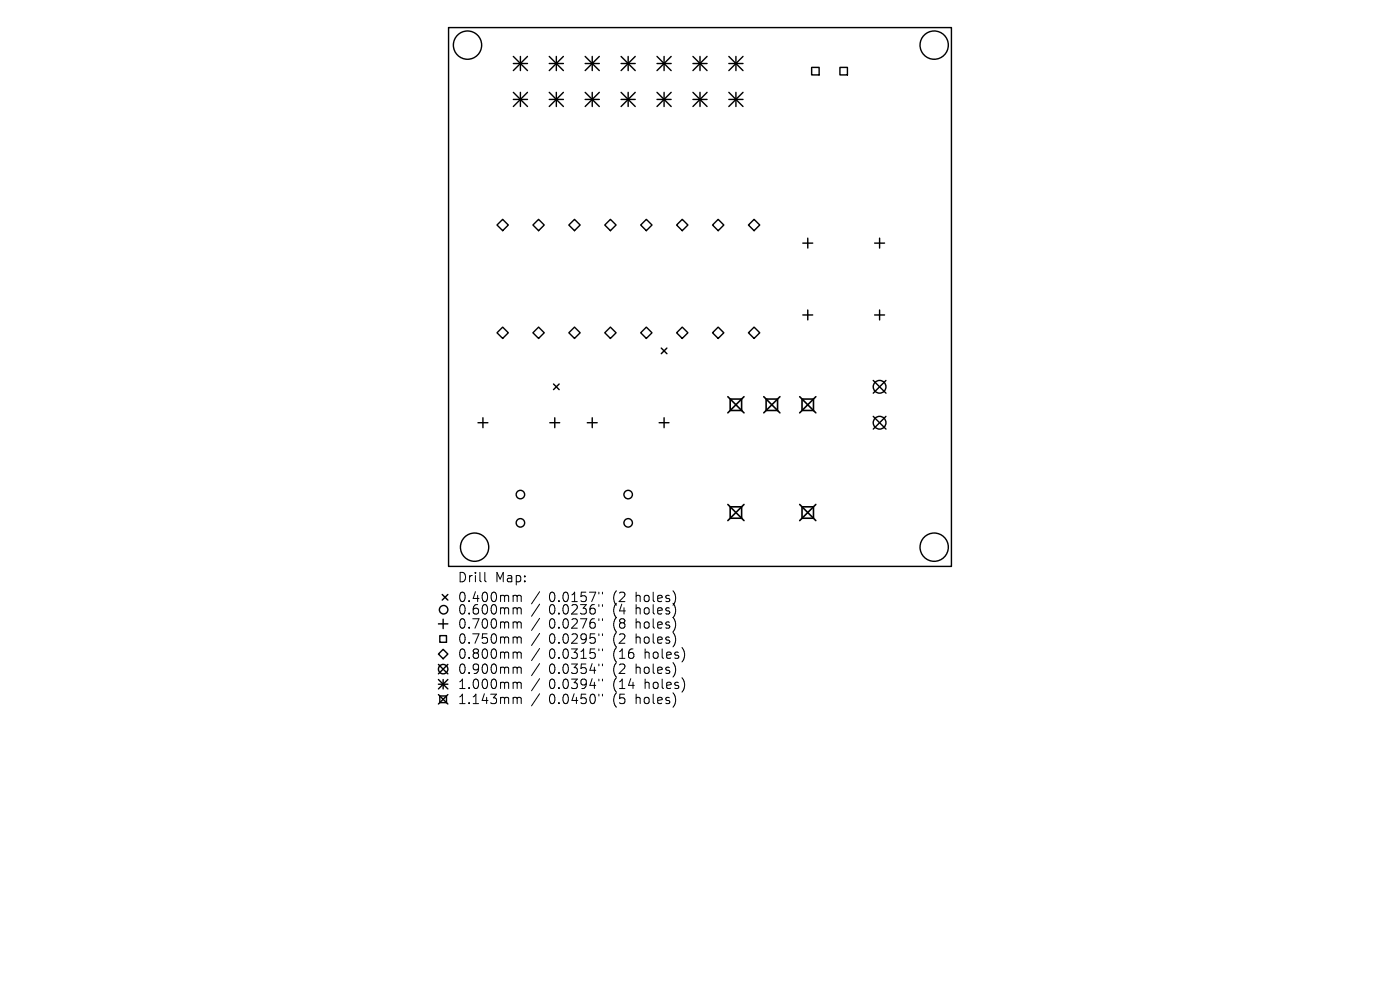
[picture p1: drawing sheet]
<svg xmlns="http://www.w3.org/2000/svg" width="297mm" height="210mm" viewBox="0 0 297 210" stroke-linecap="round" stroke-linejoin="round" font-family="sans-serif">
<defs><g id="words">
<g font-size="2.8">
<text x="97" y="123.8">Drill</text>
<text x="105" y="123.8">Map:</text>
<text x="97" y="128">0.400mm</text>
<text x="97" y="130.6">0.600mm</text>
<text x="116.5" y="128">0.0157&quot;</text>
<text x="116.5" y="130.6">0.0236&quot;</text>
<text x="130.2" y="128">(2</text>
<text x="130.2" y="130.6">(4</text>
<text x="135.1" y="128">holes)</text>
<text x="135.1" y="130.6">holes)</text>
<text x="97" y="133.6">0.700mm</text>
<text x="97" y="136.8">0.750mm</text>
<text x="116.5" y="133.6">0.0276&quot;</text>
<text x="116.5" y="136.8">0.0295&quot;</text>
<text x="130.2" y="133.6">(8</text>
<text x="130.2" y="136.8">(2</text>
<text x="135.1" y="133.6">holes)</text>
<text x="135.1" y="136.8">holes)</text>
<text x="97" y="140">0.800mm</text>
<text x="97" y="143.2">0.900mm</text>
<text x="116.5" y="140">0.0315&quot;</text>
<text x="116.5" y="143.2">0.0354&quot;</text>
<text x="130.2" y="140">(16</text>
<text x="130.2" y="143.2">(2</text>
<text x="135.1" y="143.2">holes)</text>
<text x="137" y="140">holes)</text>
<text x="97" y="146.4">1.000mm</text>
<text x="97" y="149.6">1.143mm</text>
<text x="116.5" y="146.4">0.0394&quot;</text>
<text x="116.5" y="149.6">0.0450&quot;</text>
<text x="130.2" y="146.4">(14</text>
<text x="130.2" y="149.6">(5</text>
<text x="135.1" y="149.6">holes)</text>
<text x="137" y="146.4">holes)</text>
</g>
</g></defs>
<g fill="none" stroke="#000" stroke-width=".3">
<path d="M95.2 5.9h106.6v114.3h-106.6zM108.9 12l3 3M108.9 13.5h3M108.9 19.6l3 3M110.4 12v3M110.4 19.6v3M111.9 12l-3 3M111.9 19.6l-3 3M116.5 19.6l3 3M116.5 13.5h3M116.5 12l3 3M118 12v3"/>
<path d="M118 19.6v3M119.5 12l-3 3M119.5 19.6l-3 3M124.1 13.5h3M124.1 19.6l3 3M124.1 12l3 3M125.6 12v3M125.6 19.6v3M127.1 12l-3 3M127.1 19.6l-3 3M131.8 13.5h3M131.8 19.6l3 3"/>
<path d="M131.8 12l3 3M133.3 12v3M133.3 19.6v3M134.8 12l-3 3M134.8 19.6l-3 3M139.4 13.5h3M139.4 19.6l3 3M139.4 12l3 3M140.9 12v3M140.9 19.6v3M142.4 12l-3 3M142.4 19.6l-3 3"/>
<path d="M147 13.5h3M147 19.6l3 3M147 12l3 3M148.5 12v3M148.5 19.6v3M150 12l-3 3M150 19.6l-3 3M154.6 13.5h3M154.6 19.6l3 3M154.6 12l3 3M156.1 12v3M156.1 19.6v3"/>
<path d="M157.6 12l-3 3M157.6 19.6l-3 3M172.2 14.3h1.6v1.6h-1.6zM178.2 14.3h1.6v1.6h-1.6zM108.9 21.1h3M116.5 21.1h3M124.1 21.1h3M131.8 21.1h3M139.4 21.1h3M147 21.1h3M154.6 21.1h3M106.6 46.5l1.2 1.2-1.2 1.2-1.2-1.2z"/>
<path d="M114.3 46.5l1.2 1.2-1.2 1.2-1.2-1.2zM121.9 46.5l1.2 1.2-1.2 1.2-1.2-1.2zM129.5 46.5l1.2 1.2-1.2 1.2-1.2-1.2zM137.1 46.5l1.2 1.2-1.2 1.2-1.2-1.2zM144.7 46.5l1.2 1.2-1.2 1.2-1.2-1.2zM152.4 46.5l1.2 1.2-1.2 1.2-1.2-1.2zM160 46.5l1.2 1.2-1.2 1.2-1.2-1.2zM170.3 51.6h2.1M171.4 50.5v2.1M185.6 51.6h2.1M186.6 50.5v2.1M106.6 69.4l1.2 1.2-1.2 1.2-1.2-1.2z"/>
<path d="M114.3 69.4l1.2 1.2-1.2 1.2-1.2-1.2zM121.9 69.4l1.2 1.2-1.2 1.2-1.2-1.2zM129.5 69.4l1.2 1.2-1.2 1.2-1.2-1.2zM137.1 69.4l1.2 1.2-1.2 1.2-1.2-1.2zM140.3 73.8l1.2 1.2M141.5 73.8l-1.2 1.2M144.7 69.4l1.2 1.2-1.2 1.2-1.2-1.2zM152.4 69.4l1.2 1.2-1.2 1.2-1.2-1.2zM160 69.4l1.2 1.2-1.2 1.2-1.2-1.2zM170.3 66.8h2.1M171.4 65.8v2.1M185.6 66.8h2.1"/>
<path d="M186.6 65.8v2.1M101.4 89.7h2.1M102.5 88.6v2.1M116.6 89.7h2.1M117.4 81.5l1.2 1.2M117.7 88.6v2.1M118.6 81.5l-1.2 1.2M124.6 89.7h2.1M125.6 88.6v2.1M139.8 89.7h2.1M140.9 88.6v2.1M185.3 80.7l2.7 2.7"/>
<path d="M185.3 88.3l2.7 2.7M188 80.7l-2.7 2.7M188 88.3l-2.7 2.7M93 132.3h2M93.3 134.8h1.4v1.4h-1.4zM93.8 126.1l1.2 1.2M94 137.7l1 1-1 1-1-1zM94 131.3v2M95 126.1l-1.2 1.2M93 140.9l2 2M93 144.1l2 2M93 145.1h2"/>
<path d="M93 147.3l2 2M93.3 147.6h1.4v1.4h-1.4zM94 144.1v2M95 140.9l-2 2M95 144.1l-2 2M95 147.3l-2 2"/>
<circle cx="99.2" cy="9.6" r="3"/>
<circle cx="198.2" cy="9.6" r="3"/>
<circle cx="186.6" cy="82.1" r="1.35"/>
<circle cx="186.6" cy="89.7" r="1.35"/>
<circle cx="100.7" cy="116.1" r="3"/>
<circle cx="110.4" cy="104.9" r=".9"/>
<circle cx="110.4" cy="110.9" r=".9"/>
<circle cx="133.3" cy="110.9" r=".9"/>
<circle cx="133.3" cy="104.9" r=".9"/>
<circle cx="198.2" cy="116.1" r="3"/>
<circle cx="94.1" cy="129.3" r=".9"/>
<circle cx="94" cy="141.9" r="1"/>
</g>
<g fill="none" stroke="#000" stroke-width=".34">
<path d="M154.4 84.1l3.4 3.5M154.9 84.6h2.4v2.5h-2.4zM157.8 84.1l-3.4 3.5M162 84.1l3.5 3.5M162.5 84.6h2.5v2.5h-2.5zM165.5 84.1l-3.5 3.5M169.6 84.1l3.5 3.5M170.1 84.6h2.5v2.5h-2.5zM173.1 84.1l-3.5 3.5M154.4 107l3.4 3.4M154.9 107.5h2.4v2.4h-2.4zM157.8 107l-3.4 3.4"/>
<path d="M169.6 107l3.5 3.4M170.1 107.5h2.5v2.4h-2.5zM173.1 107l-3.5 3.4"/>
</g>
<g fill="none" stroke="#000" stroke-width=".21">
<path d="M102.9 121.4v1.7l.2 .3M109.1 126.3l.5 .1 .1 .2M109.1 128.9l.5 .1 .1 .2M109.1 131.9l.5 .1 .1 .2M109.1 135.1l.5 .1 .1 .2M109.1 138.3l.5 .1 .1 .2M109.7 138.6l.3-.3 .5 .1 .1 1.3M109.7 126.6l.3-.3 .5 .1 .1 1.2M109.7 126.6v1M109.7 129.2v1.1M109.7 132.2v1.1M109.7 135.4v1.1"/>
<path d="M109.7 138.6v1.1M109.7 129.2l.3-.3 .5 .1 .1 1.3M109.7 132.2l.3-.3 .5 .1 .1 1.3M109.7 135.4l.3-.3 .5 .1 .1 1.3M114.5 125.5l-1.7 2.6M114.5 128.2l-1.7 2.5M114.5 131.2l-1.7 2.5M114.5 134.4l-1.7 2.5M114.5 137.6l-1.7 2.5M127 125.6v.4M127 128.3v.3M127 131.3v.3"/>
<path d="M127 134.5v.3M127 137.7v.3M127.8 125.6v.4M127.8 128.3v.3M127.8 131.3v.3M127.8 134.5v.3M127.8 137.7v.3M109.1 141.5l.5 .1 .1 .2M109.1 144.7l.5 .1 .1 .2M109.1 147.9l.5 .1 .1 .2M109.7 141.8v1.1M109.7 145v1.1"/>
<path d="M109.7 148.2v1.1M109.7 141.8l.3-.3 .5 .1 .1 1.3M109.7 145l.3-.3 .5 .1 .1 1.3M109.7 148.2l.3-.3 .5 .1 .1 1.3M114.5 140.8l-1.7 2.5M114.5 144l-1.7 2.5M114.5 147.2l-1.7 2.5M127 140.9v.3M127 144.1v.3M127 147.3v.3M127.8 140.9v.3M127.8 144.1v.3"/>
<path d="M127.8 147.3v.3"/>
</g>
<use href="#words"/>
</svg>
